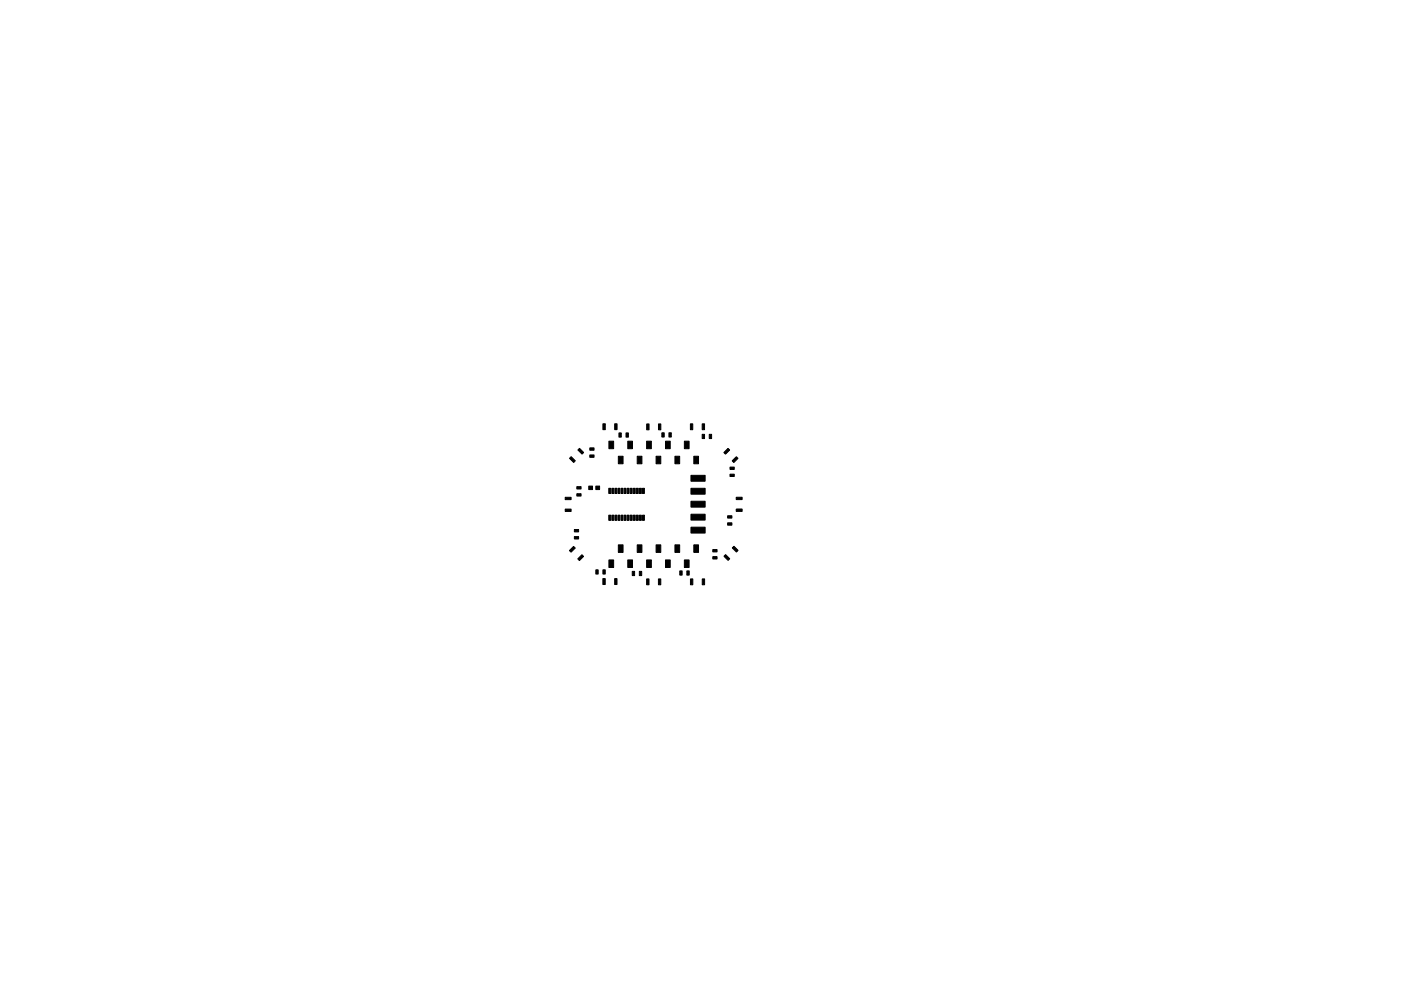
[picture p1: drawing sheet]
<svg xmlns="http://www.w3.org/2000/svg" width="297mm" height="210mm" viewBox="0 0 297 210" stroke-linecap="round" stroke-linejoin="round" font-family="sans-serif">
<g fill="#000" stroke="#000" stroke-width=".21">
<path d="M120.7 97.2l.4-.3 .9 .9-.4 .3zM122.9 95.1l.9 .9-.4 .4-.9-.9zM125.1 95h.8v.5h-.8zM125.1 96.5h.8v.5h-.8zM127.8 89.9h.5v1.3h-.5zM129.1 93.6h1v1.6h-1zM130.3 89.9h.5v1.3h-.5zM131.2 91.8h.5v.9h-.5zM131.1 96.8h1v1.6h-1zM132.7 91.8h.5v.9h-.5zM133.1 93.6h1v1.6h-1zM135.1 96.8h1v1.6h-1z"/>
<path d="M137.1 89.9h.5v1.3h-.5zM137.1 93.6h1v1.6h-1zM139.1 96.8h1v1.6h-1zM139.6 89.9h.5v1.3h-.5zM140.3 91.8h.5v.9h-.5zM141.1 93.6h1v1.6h-1zM141.8 91.8h.5v.9h-.5zM143.1 96.8h1v1.6h-1zM145.1 93.6h1v1.6h-1zM146.4 89.9h.5v1.3h-.5zM147.1 96.8h1v1.6h-1zM148.9 92.1h.5v.9h-.5z"/>
<path d="M148.9 89.9h.5v1.3h-.5zM150.4 92.1h.5v.9h-.5zM153.5 96l.9-.9 .3 .4-.9 .9zM154.8 99.1h.9v.5h-.9zM155.2 97.8l.9-.9 .4 .3-.9 .9zM119.8 105.5h1.3v.5h-1.3zM119.8 108h1.3v.5h-1.3zM120.7 116.8l.9-.9 .4 .4-.9 .9zM121.8 112.3h.9v.5h-.9zM121.8 113.8h.9v.5h-.9zM122.3 103.2h.9v.5h-.9zM122.3 104.7h.9v.5h-.9z"/>
<path d="M122.5 118.6l.9-.9 .3 .3-.9 .9zM124.8 103.1h.8v.8h-.8zM126.3 103.1h.8v.8h-.8zM129.1 109.3h.4v1.1h-.4zM129.1 103.6h.4v1.1h-.4zM129.1 118.8h1v1.6h-1zM129.7 109.3h.4v1.1h-.4zM129.7 103.6h.4v1.1h-.4zM130.4 109.3h.4v1.1h-.4zM130.4 103.6h.4v1.1h-.4zM131 109.3h.4v1.1h-.4zM131 103.6h.4v1.1h-.4z"/>
<path d="M131.7 109.3h.4v1.1h-.4zM131.7 103.6h.4v1.1h-.4zM131.1 115.6h1v1.6h-1zM132.3 109.3h.4v1.1h-.4zM132.3 103.6h.4v1.1h-.4zM133 109.3h.4v1.1h-.4zM133 103.6h.4v1.1h-.4zM133.6 109.3h.4v1.1h-.4zM133.6 103.6h.4v1.1h-.4zM133.1 118.8h1v1.6h-1zM134.3 109.3h.4v1.1h-.4zM134.3 103.6h.4v1.1h-.4z"/>
<path d="M134.9 109.3h.4v1.1h-.4zM134.9 103.6h.4v1.1h-.4zM135.6 109.3h.4v1.1h-.4zM135.6 103.6h.4v1.1h-.4zM135.1 115.6h1v1.6h-1zM136.2 109.3h.4v1.1h-.4zM136.2 103.6h.4v1.1h-.4zM137.1 118.8h1v1.6h-1zM139.1 115.6h1v1.6h-1zM141.1 118.8h1v1.6h-1zM143.1 115.6h1v1.6h-1zM145.1 118.8h1v1.6h-1z"/>
<path d="M147.1 115.6h1v1.6h-1zM146.5 111.8h3v1.3h-3zM146.5 109.1h3v1.2h-3zM146.5 106.3h3v1.3h-3zM146.5 103.6h3v1.2h-3zM146.5 100.8h3v1.3h-3zM151.1 118.1h.9v.5h-.9zM151.1 116.6h.9v.5h-.9zM153.8 117.7l.9 .8-.3 .4-.9-.9zM154.3 110.9h.9v.5h-.9zM154.3 109.4h.9v.5h-.9zM154.8 100.6h.9v.5h-.9z"/>
<path d="M155.3 116.2l.3-.3 .9 .9-.4 .3zM156.1 108h1.2v.5h-1.2zM156.1 105.5h1.2v.5h-1.2zM126.3 120.9h.5v.9h-.5zM127.8 122.8h.5v1.2h-.5zM127.8 120.9h.5v.9h-.5zM130.3 122.8h.5v1.2h-.5zM134.1 121.2h.4v.9h-.4zM135.5 121.2h.6v.9h-.6zM137.1 122.8h.5v1.3h-.5zM139.6 122.8h.5v1.3h-.5zM144.1 121.1h.5v.9h-.5z"/>
<path d="M145.6 121.1h.5v.9h-.5zM146.4 122.8h.5v1.3h-.5zM148.9 122.8h.5v1.3h-.5z"/>
</g>
</svg>
